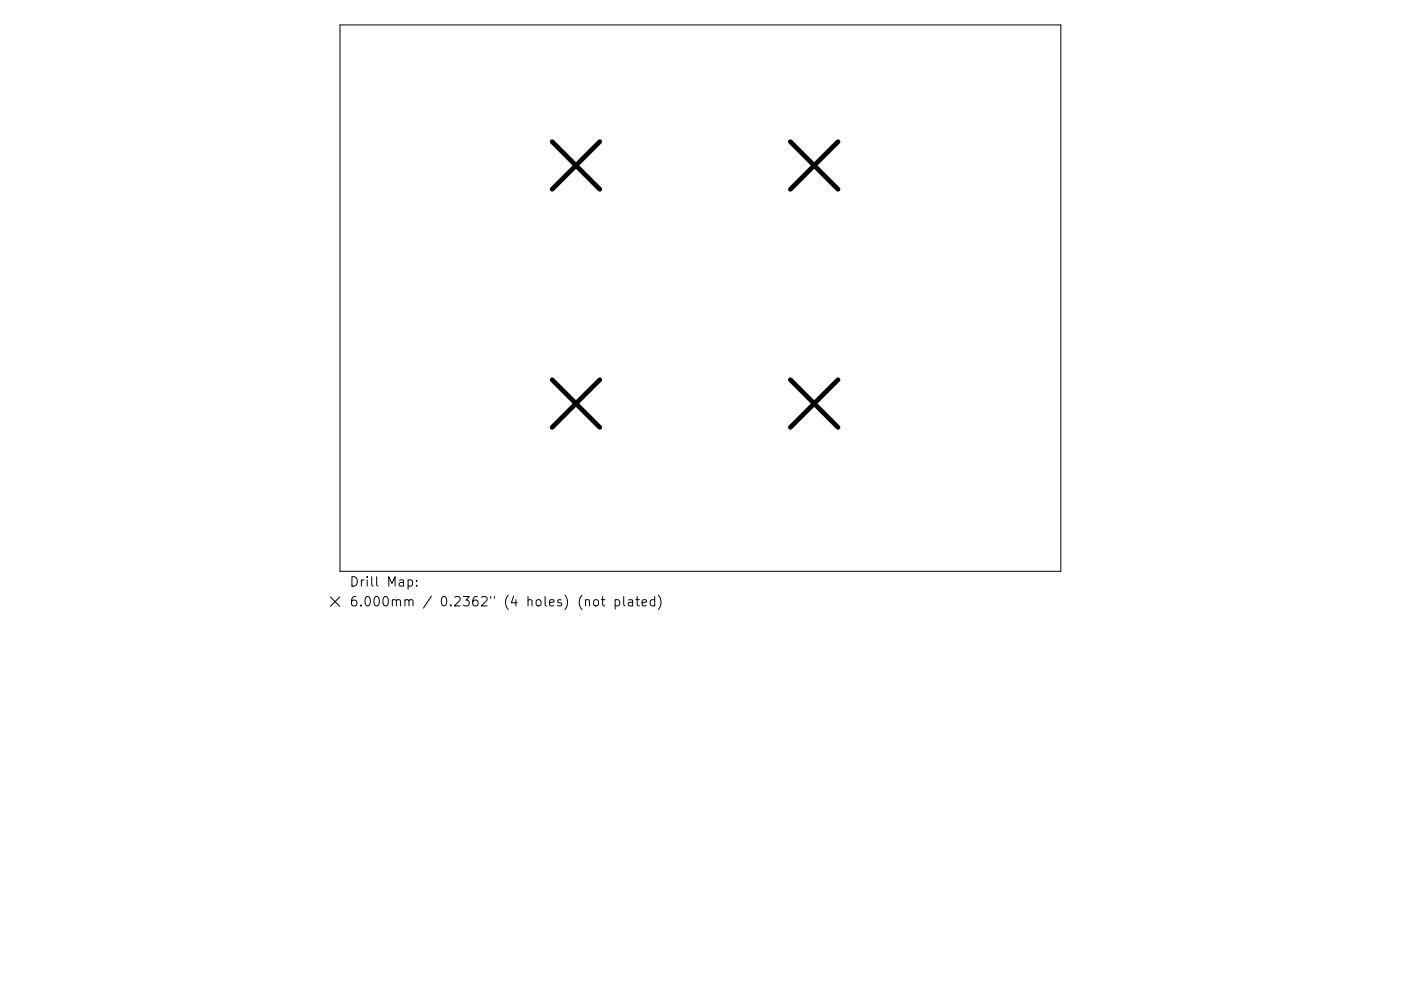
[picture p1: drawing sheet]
<svg xmlns="http://www.w3.org/2000/svg" width="297mm" height="210mm" viewBox="0 0 297 210" stroke-linecap="round" stroke-linejoin="round" font-family="sans-serif">
<defs><g id="words">
<g font-size="2.8">
<text x="74" y="124.5">Drill Map:</text>
<text x="74" y="128.7">6.000mm / 0.2362&quot; (4 holes) (not plated)</text>
</g>
</g></defs>
<g fill="none" stroke="#000" stroke-width=".21">
<path d="M72.1 5.3h152.8v115.9h-152.8zM70 126.7l2 2M72 126.7l-2 2M86.5 123.1l.6-.1 .4 .4v.6l-.2 .3h-.8M88.3 124.2v.2M88.3 123.1v.2M124.1 127.4l.3-.2 .5 .1 .1 1.3M126 127.4l.2-.2a.54 .54 0 0 1 .7 .4v.6a.54 .54 0 0 1-.5 .4 .54 .54 0 0 1-.5-.4zM127.5 127.2h.7M127.8 126.6v1.7l.1 .2 .3 .1M130.4 127.3l.6-.1 .4 .4v.6l-.2 .3h-.8M130.4 127.2v2"/>
<path d="M132.2 126.6v1.7l.3 .3M133.3 127.3h.7l.1 1.3M134.1 127.7l-.6 .1a.39 .39 0 0 0-.3 .4 .39 .39 0 0 0 .3 .4l.6-.1M134.8 127.2h.8M135.1 126.6v1.7l.1 .2 .4 .1M136.1 127.9l1-.2-.1-.4-.6-.1-.3 .3 .1 1h.8M138.8 127.3l-.6-.1-.3 .4v.6l.1 .3h.8M138.8 126.6v2M139.6 126.3a2.29 2.29 0 0 1 0 3"/>
</g>
<path d="M117.1 30.1l10.1 10.1M127.2 30.1l-10.1 10.1M167.6 30.1l10.1 10.1M177.7 30.1l-10.1 10.1M117.1 80.6l10.1 10.1M127.2 80.6l-10.1 10.1M167.6 80.6l10.1 10.1M177.7 80.6l-10.1 10.1" fill="none" stroke="#000" stroke-width="1"/>
<use href="#words"/>
</svg>
